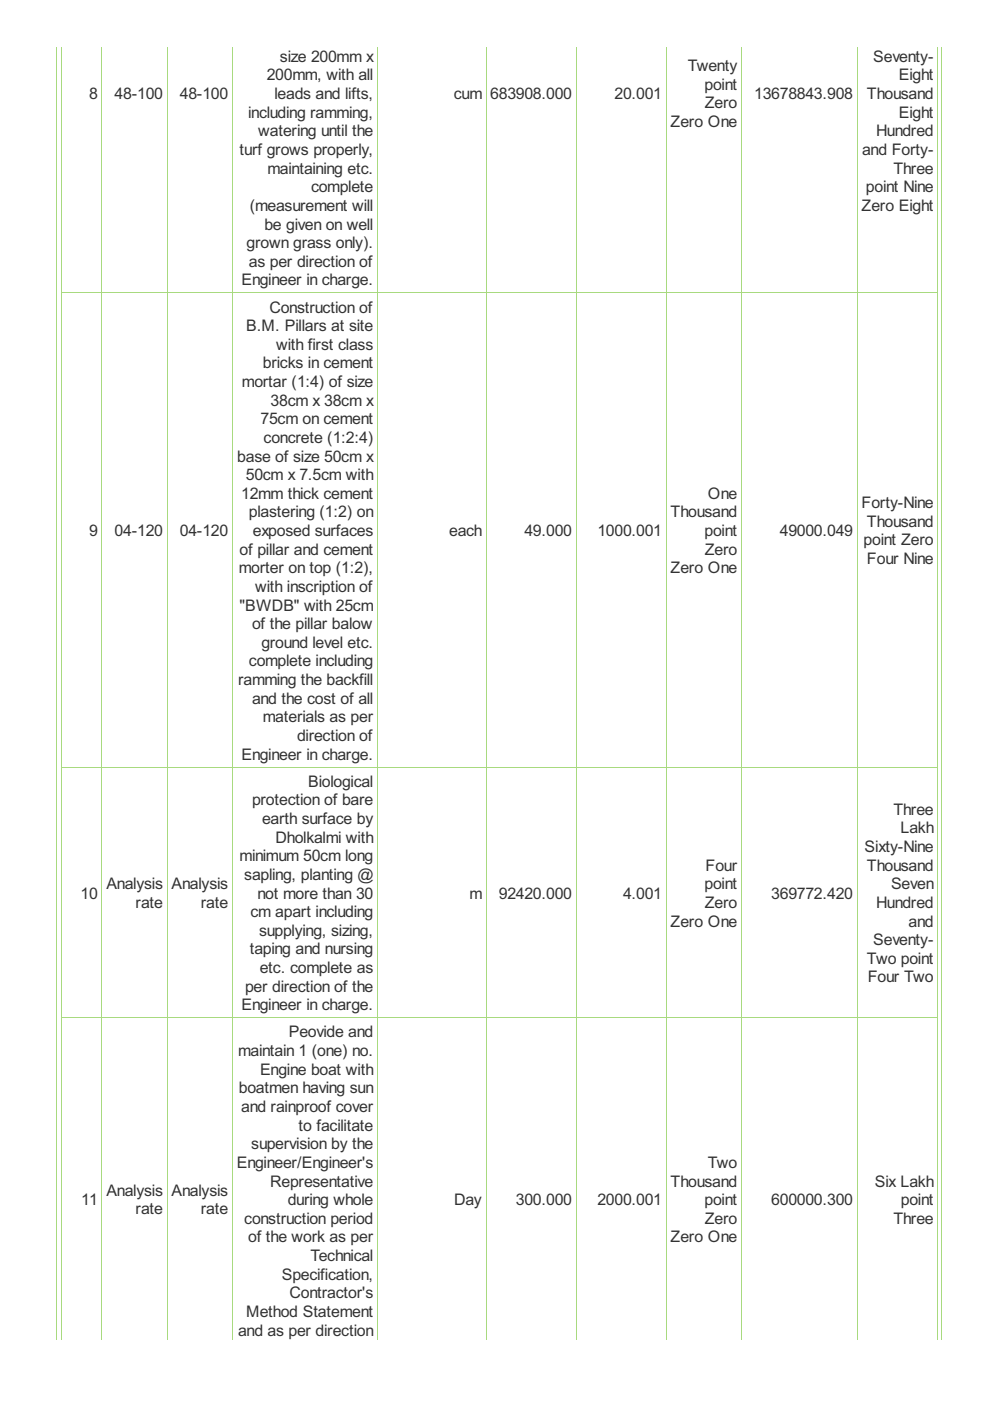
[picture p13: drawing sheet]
<svg xmlns="http://www.w3.org/2000/svg" width="210mm" height="297mm" viewBox="0 0 210 297" stroke-linecap="round" stroke-linejoin="round" font-family="sans-serif">
<defs><g id="words">
<g font-size="3.8" fill="#333">
<text x="56.6" y="17.1">200mm, with all</text>
<text x="59.4" y="13.1">size 200mm x</text>
<text x="145.8" y="15.1">Twenty</text>
<text x="185.1" y="13.1">Seventy-</text>
<text x="190.6" y="17.1">Eight</text>
<text x="18.9" y="21">8</text>
<text x="24.3" y="21">48-100</text>
<text x="38.1" y="21">48-100</text>
<text x="58.2" y="21">leads and lifts,</text>
<text x="96.2" y="21">cum</text>
<text x="104" y="21">683908.000</text>
<text x="130.3" y="21">20.001</text>
<text x="149.4" y="19">point</text>
<text x="149.4" y="23">Zero</text>
<text x="159.9" y="21">13678843.908</text>
<text x="183.8" y="21">Thousand</text>
<text x="52.6" y="25">including ramming,</text>
<text x="54.8" y="28.9">watering until the</text>
<text x="142.2" y="26.9">Zero One</text>
<text x="185.8" y="28.9">Hundred</text>
<text x="190.6" y="25">Eight</text>
<text x="50.8" y="32.9">turf grows properly,</text>
<text x="182.8" y="32.9">and Forty-</text>
<text x="56.7" y="36.8">maintaining etc.</text>
<text x="65.9" y="40.8">complete</text>
<text x="183.6" y="40.8">point Nine</text>
<text x="189.4" y="36.8">Three</text>
<text x="52.9" y="44.7">(measurement will</text>
<text x="182.7" y="44.7">Zero Eight</text>
<text x="52.3" y="52.6">grown grass only).</text>
<text x="56.1" y="48.7">be given on well</text>
<text x="52.8" y="56.6">as per direction of</text>
<text x="51.2" y="60.5">Engineer in charge.</text>
<text x="52.2" y="70.2">B.M. Pillars at site</text>
<text x="57.1" y="66.3">Construction of</text>
<text x="58.5" y="74.2">with first class</text>
<text x="51.3" y="82.1">mortar (1:4) of size</text>
<text x="55.7" y="78.1">bricks in cement</text>
<text x="55.2" y="90">75cm on cement</text>
<text x="57.4" y="86">38cm x 38cm x</text>
<text x="55.9" y="93.9">concrete (1:2:4)</text>
<text x="50.3" y="97.9">base of size 50cm x</text>
<text x="52.1" y="101.8">50cm x 7.5cm with</text>
<text x="51.1" y="105.8">12mm thick cement</text>
<text x="150.1" y="105.8">One</text>
<text x="182.7" y="107.7">Forty-Nine</text>
<text x="18.9" y="113.7">9</text>
<text x="24.3" y="113.7">04-120</text>
<text x="38.1" y="113.7">04-120</text>
<text x="52.8" y="109.7">plastering (1:2) on</text>
<text x="53.6" y="113.7">exposed surfaces</text>
<text x="95.2" y="113.7">each</text>
<text x="111.2" y="113.7">49.000</text>
<text x="126.7" y="113.7">1000.001</text>
<text x="142.2" y="109.7">Thousand</text>
<text x="149.4" y="113.7">point</text>
<text x="165.3" y="113.7">49000.049</text>
<text x="183.8" y="111.7">Thousand</text>
<text x="50.8" y="117.6">of pillar and cement</text>
<text x="149.4" y="117.6">Zero</text>
<text x="183.1" y="115.6">point Zero</text>
<text x="183.8" y="119.6">Four Nine</text>
<text x="50.6" y="121.6">morter on top (1:2),</text>
<text x="54.1" y="125.5">with inscription of</text>
<text x="142.2" y="121.6">Zero One</text>
<text x="50.8" y="129.5">&quot;BWDB&quot; with 25cm</text>
<text x="53.4" y="133.4">of the pillar balow</text>
<text x="55.4" y="137.4">ground level etc.</text>
<text x="52.8" y="141.3">complete including</text>
<text x="50.5" y="145.3">ramming the backfill</text>
<text x="53.4" y="149.2">and the cost of all</text>
<text x="55.7" y="153.2">materials as per</text>
<text x="51.2" y="161.1">Engineer in charge.</text>
<text x="63" y="157.1">direction of</text>
<text x="65.3" y="166.8">Biological</text>
<text x="53.4" y="170.8">protection of bare</text>
<text x="189.4" y="172.7">Three</text>
<text x="55.6" y="174.7">earth surface by</text>
<text x="58.4" y="178.7">Dholkalmi with</text>
<text x="190.9" y="176.7">Lakh</text>
<text x="50.8" y="182.6">minimum 50cm long</text>
<text x="149.6" y="184.6">Four</text>
<text x="183.3" y="180.6">Sixty-Nine</text>
<text x="183.8" y="184.6">Thousand</text>
<text x="17.1" y="190.5">10</text>
<text x="22.6" y="188.5">Analysis</text>
<text x="36.4" y="188.5">Analysis</text>
<text x="51.8" y="186.6">sapling, planting @</text>
<text x="54.6" y="190.5">not more than 30</text>
<text x="99.5" y="190.5">m</text>
<text x="105.8" y="190.5">92420.000</text>
<text x="132.1" y="190.5">4.001</text>
<text x="149.4" y="188.5">point</text>
<text x="163.5" y="190.5">369772.420</text>
<text x="188.9" y="188.5">Seven</text>
<text x="28.8" y="192.5">rate</text>
<text x="42.6" y="192.5">rate</text>
<text x="53.1" y="194.5">cm apart including</text>
<text x="142.2" y="196.4">Zero One</text>
<text x="149.4" y="192.5">Zero</text>
<text x="185.8" y="192.5">Hundred</text>
<text x="192.7" y="196.4">and</text>
<text x="52.9" y="202.4">taping and nursing</text>
<text x="54.9" y="198.4">supplying, sizing,</text>
<text x="185.1" y="200.4">Seventy-</text>
<text x="55.1" y="206.3">etc. complete as</text>
<text x="183.8" y="204.3">Two point</text>
<text x="184" y="208.3">Four Two</text>
<text x="51.2" y="214.2">Engineer in charge.</text>
<text x="52" y="210.3">per direction of the</text>
<text x="61.2" y="220">Peovide and</text>
<text x="50.5" y="223.9">maintain 1 (one) no.</text>
<text x="55.1" y="227.9">Engine boat with</text>
<text x="50.6" y="231.8">boatmen having sun</text>
<text x="51.1" y="235.8">and rainproof cover</text>
<text x="63.3" y="239.7">to facilitate</text>
<text x="53.3" y="243.7">supervision by the</text>
<text x="50.2" y="247.6">Engineer/Engineer's</text>
<text x="57.3" y="251.6">Representative</text>
<text x="142.2" y="251.6">Thousand</text>
<text x="150.1" y="247.6">Two</text>
<text x="185.5" y="251.6">Six Lakh</text>
<text x="17.2" y="255.5">11</text>
<text x="22.6" y="253.5">Analysis</text>
<text x="28.8" y="257.5">rate</text>
<text x="36.4" y="253.5">Analysis</text>
<text x="42.6" y="257.5">rate</text>
<text x="61" y="255.5">during whole</text>
<text x="96.3" y="255.5">Day</text>
<text x="109.4" y="255.5">300.000</text>
<text x="126.7" y="255.5">2000.001</text>
<text x="149.4" y="255.5">point</text>
<text x="163.5" y="255.5">600000.300</text>
<text x="191" y="255.5">point</text>
<text x="51.8" y="259.5">construction period</text>
<text x="52.6" y="263.4">of the work as per</text>
<text x="142.2" y="263.4">Zero One</text>
<text x="149.4" y="259.5">Zero</text>
<text x="189.4" y="259.5">Three</text>
<text x="65.8" y="267.4">Technical</text>
<text x="59.7" y="271.3">Specification,</text>
<text x="61.4" y="275.3">Contractor's</text>
<text x="52.2" y="279.2">Method Statement</text>
<text x="50.5" y="283.2">and as per direction</text>
</g>
</g></defs>
<g fill="none" stroke="#a8da7f" stroke-width=".21">
<path d="M12 9.9v274.1M13 9.9v274.1M21.6 9.9v274.1M35.4 9.9v274.1M49.2 9.9v274.1M80 9.9v274.1M103 9.9v274.1M122.1 9.9v274.1M141.2 9.9v274.1M157.2 9.9v274.1M181.7 9.9v274.1M198.8 9.9v274.1"/>
<path d="M199.6 9.9v274.1M13 62.1h185.9M13 162.6h185.9M13 215.8h185.9"/>
</g>
<use href="#words"/>
</svg>
